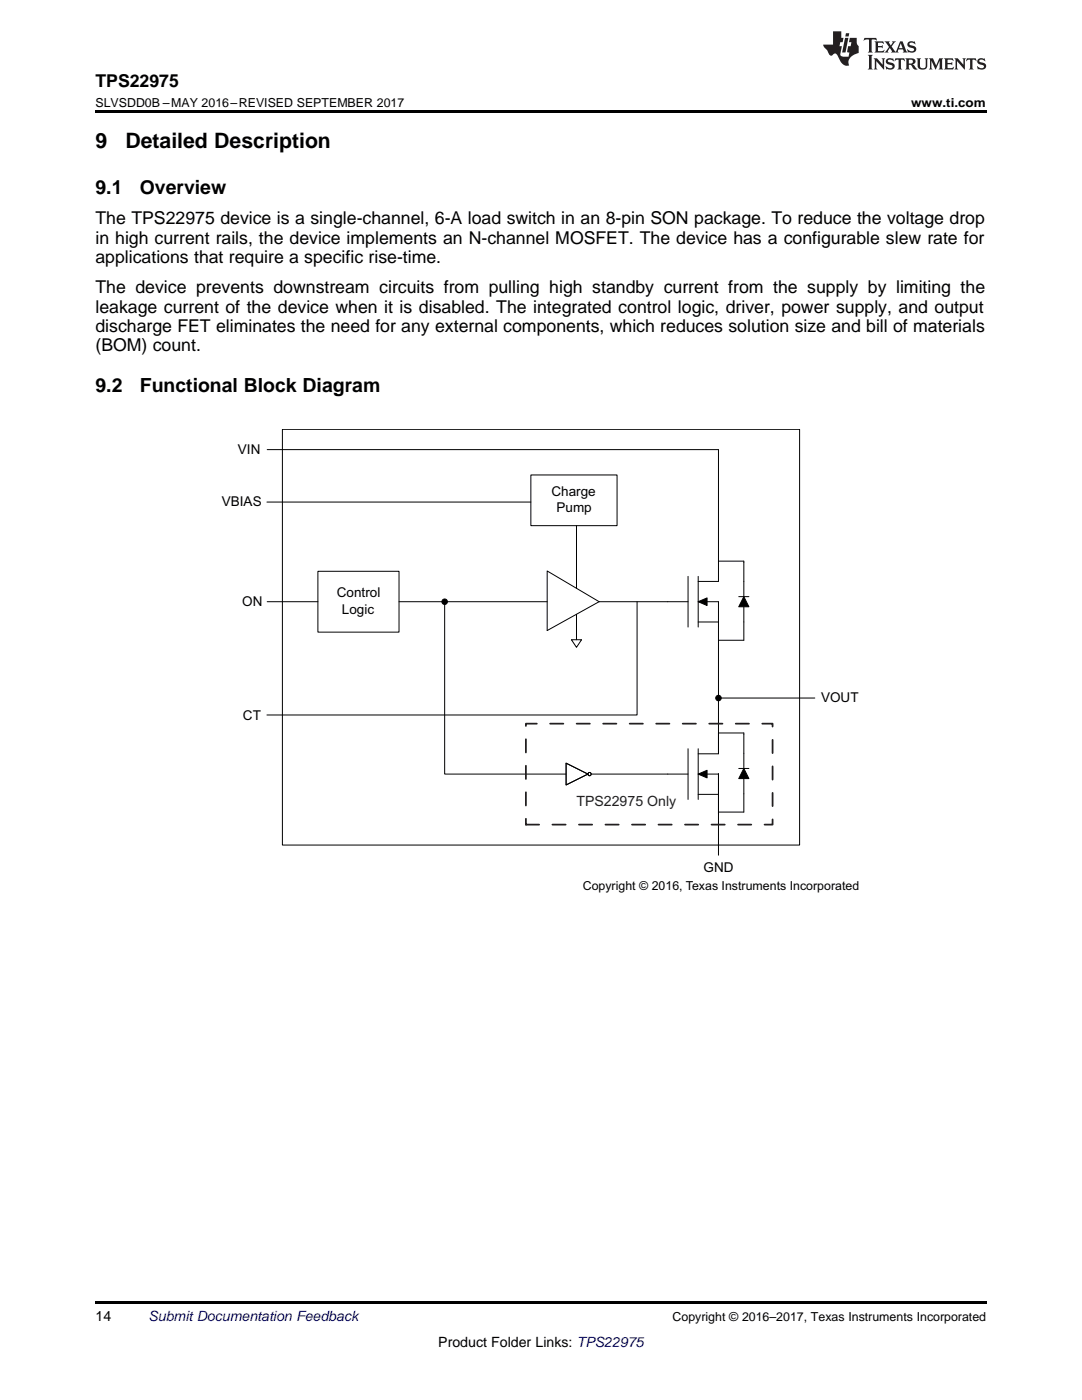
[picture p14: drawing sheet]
<svg xmlns="http://www.w3.org/2000/svg" width="216mm" height="279mm" viewBox="0 0 216 279" stroke-linecap="round" stroke-linejoin="round" font-family="sans-serif">
<defs><g id="words">
<g font-size="4.2">
<text x="19" y="29.6">9</text>
<text x="25" y="29.6">Detailed Description</text>
</g>
<g font-size="3.9">
<text x="19" y="38.8">9.1</text>
<text x="27.9" y="38.8">Overview</text>
<text x="19" y="78.2">9.2</text>
<text x="27.9" y="78.2">Functional Block Diagram</text>
</g>
<g font-size="3.5">
<text x="19" y="17.3">TPS22975</text>
<text x="19" y="44.8">The TPS22975 device is a single-channel, 6-A load switch in an 8-pin SON package. To reduce the voltage drop</text>
<text x="19" y="48.6">in high current rails, the device implements an N-channel MOSFET. The device has a configurable slew rate for</text>
<text x="19" y="52.5">applications that require a specific rise-time.</text>
<text x="19" y="58.5">The device prevents downstream circuits from pulling high standby current from the supply by limiting the</text>
<text x="19" y="62.4">leakage current of the device when it is disabled. The integrated control logic, driver, power supply, and output</text>
<text x="19" y="66.3">discharge FET eliminates the need for any external components, which reduces solution size and bill of materials</text>
<text x="19" y="70.1">(BOM) count.</text>
</g>
<text font-size="2.8" fill="#231f20" x="115" y="160.8">TPS22975 Only</text>
<g font-size="2.8">
<text x="19" y="263.6">14</text>
<text x="87.5" y="268.9">Product Folder Links: TPS22975</text>
</g>
<text font-size="2.8" fill="#0000c8" x="29.6" y="263.6">Submit Documentation Feedback</text>
<g font-size="2.7">
<text x="47.5" y="90.6">VIN</text>
<text x="44.3" y="101">VBIAS</text>
<text x="110" y="99">Charge</text>
<text x="111" y="102.2">Pump</text>
<text x="67.2" y="119.2">Control</text>
<text x="48.3" y="120.9">ON</text>
<text x="68.2" y="122.4">Logic</text>
<text x="48.5" y="143.7">CT</text>
<text x="163.8" y="140.2">VOUT</text>
<text x="140.4" y="174">GND</text>
</g>
<g font-size="2.5">
<text x="19" y="21.4">SLVSDD0B –MAY 2016–REVISED SEPTEMBER 2017</text>
<text x="181.8" y="21.4">www.ti.com</text>
<text x="116.3" y="177.5">Copyright © 2016, Texas Instruments Incorporated</text>
<text x="134.2" y="263.6">Copyright © 2016–2017, Texas Instruments Incorporated</text>
</g>
</g></defs>
<path d="M19 259.7h177.8v.5h-177.8z" fill="#000"/>
<path d="M56.3 85.7h103.3v83h-103.3z" fill-rule="evenodd" fill="#fff"/>
<path d="M56.3 85.7h103.3v83h-103.3zM137.3 115v10.1M139.3 115v10.1M143.4 112v4h-4.1M147.4 119.1h2M148.4 119.1l1 2h-2zM148.4 116v3.1M133.2 120.1h4.1M139.3 120.1l1.8-.8v1.5zM139.3 120.1h4.1M139.3 124.1h4.1v4.1M148.4 121.1v3" fill="none" stroke="#000" stroke-width=".2"/>
<path d="M139.3 120.1l1.8-.8v1.5zM148.4 119.1l1 2h-2z" fill="#000"/>
<path d="M105.9 94.8h17.2v10.1h-17.2z" fill-rule="evenodd" fill="#fff"/>
<path d="M105.9 94.8h17.2v10.1h-17.2z" fill="none" stroke="#000" stroke-width=".2"/>
<path d="M63.4 114h16.2v12.2h-16.2z" fill-rule="evenodd" fill="#fff"/>
<g fill="none" stroke="#000" stroke-width=".2">
<path d="M53.3 89.7h90.1v22.3h5v4M63.4 114h16.2v12.2h-16.2zM109.2 114l10.4 6.1-10.4 5.7zM115 104.9v12.5M53.3 120.1h10.1M79.6 120.1h29.6M88.7 120.1v34.4h48.6M114 127.7h2l-1 1.5zM115 122.6v5.1M119.6 120.1h13.6M143.4 120.1v4M143.4 128.2v22.2h-4.1"/>
<path d="M143.4 139.3h19.2M148.4 124.1v3.7h-5M137.3 149.4v10.1M139.3 154.5l1.8-.8v1.5zM139.3 154.5h4.1v16.2M139.3 149.4v10.1M139.3 158.5h4.1"/>
<circle cx="88.7" cy="120.1" r=".55"/>
<circle cx="143.4" cy="139.3" r=".55"/>
</g>
<g fill="#000">
<path d="M139.3 154.5l1.8-.8v1.5z"/>
<circle cx="88.7" cy="120.1" r=".55"/>
<circle cx="143.4" cy="139.3" r=".55"/>
</g>
<path d="M117.3 154.5a.35 .35 0 0 0 .7 0 .35 .35 0 0 0-.7 0zM113 152.3l4.3 2.2-4.3 2.2z" fill-rule="evenodd" fill="#fff"/>
<g fill="none" stroke="#000" stroke-width=".2">
<path d="M53.3 100.2h52.6M127.1 120.1v22.6h-73.8M113 152.3l4.3 2.2-4.3 2.2zM143.4 150.3v-4h5v7.1M143.4 154.4v8.1M147.4 153.4h2M148.4 153.4l1 2h-2zM148.4 155.4v6.7h-5"/>
<circle cx="117.6" cy="154.5" r=".33"/>
</g>
<path d="M104.9 144.4h49.3v20.2h-49.3z" fill="none" stroke="#231f20" stroke-width=".35" stroke-dasharray="2.6 2.6"/>
<path d="M148.4 153.4l1 2h-2z" fill="#000"/>
<path d="M19 22h177.8v.5h-177.8z" fill="#000"/>
<g fill="#231f20">
<path d="M172.5 7.6l-.1 .5 .4-.2h.6v.1v2.1l-.2 .4h.9l-.2-.4v-2.1l.1-.1h.5l.5 .2-.2-.5zM174.5 8.3l.2 .3v1.5l-.2 .4h1.8l.2-.6a1.04 1.04 0 0 1-1.3 .2v-.7h.6l.3 .2v-.6l-.3 .2h-.6v-.6l.8-.1 .4 .3-.2-.5zM176.5 8.3l.9 1.1-.9 1.1h.8l-.2-.2 .4-.7 .5 .7-.2 .2h1.5l-.2-.2 .2-.4h.9l.1 .4-.2 .2h1l-.3-.3-.7-1.9h-.5l-.9 2-.8-1 .9-1h-.8l.1 .3-.4 .5-.3-.6 .1-.2zM179.7 8.6l.4 1h-.7zM181.3 8.4a.63 .63 0 0 0-.2 .7 .63 .63 0 0 0 .6 .4l.6 .2 .1 .2a.75 .75 0 0 1-.7 .4 .75 .75 0 0 1-.6-.5l.1 .7 .1-.1a1.11 1.11 0 0 0 1.5-.6 1.13 1.13 0 0 0-1.2-.8l-.1-.4a1.04 1.04 0 0 1 1.2 .2l-.2-.5-.2 .1-.4-.2zM173.2 10.9l.2 .4v2.2l-.2 .4h1l-.3-.4v-2.2l.3-.4zM174.3 11.6l.3 .4v1.5l-.3 .4h.8l-.2-.4v-1.3l1.5 1.7v-1.9l.2-.4h-.7l.2 .4v.9l-1.1-1.3zM177 11.8a.62 .62 0 0 0-.2 .7 .62 .62 0 0 0 .6 .4l.6 .1 .1 .3a.76 .76 0 0 1-.7 .3 .76 .76 0 0 1-.7-.4l.2 .7 .1-.1a1.11 1.11 0 0 0 1.5-.6 1.13 1.13 0 0 0-1.2-.8l-.1-.4a1.04 1.04 0 0 1 1.2 .2l-.2-.6-.2 .1-.5-.1zM178.7 11.6l-.2 .6a.61 .61 0 0 1 .8-.3v1.6l-.2 .4h.9l-.2-.4v-1.6a.63 .63 0 0 1 .7 .3l-.1-.6zM180.6 11.6l.3 .4v1.5l-.3 .4h1l-.2-.2-.1-.8 .6 .2a.76 .76 0 0 0 1.2 .7l-1-1a.58 .58 0 0 0 .6-.5 .58 .58 0 0 0-.5-.6zM181.4 11.9h.1a.45 .45 0 0 1 .5 .1 .45 .45 0 0 1 .1 .5l-.8 .2zM182.9 11.6l.2 .2a2.17 2.17 0 0 0 .3 1.9 .99 .99 0 0 0 1.6-.6v-1.1l.2-.4h-.7l.2 .2a1.92 1.92 0 0 1-.2 1.8 .6 .6 0 0 1-.9-.5v-1.1l.2-.4zM185.4 11.6l.2 .4v1.5l-.2 .4h.7l-.2-.4v-1.4l.8 1.8 .8-1.8v1.4l-.2 .4h.9l-.2-.4v-1.5l.2-.4h-.8l-.6 1.5-.6-1.5zM188.4 11.6l.2 .4v1.5l-.2 .4h1.8l.1-.6a1.04 1.04 0 0 1-1.2 .1v-.6h.5l.4 .2v-.6l-.4 .2h-.5v-.7h.8l.3 .3-.1-.6zM190.5 11.6l.2 .4v1.5l-.2 .4h.7l-.2-.4v-1.3l1.5 1.7v-1.9l.2-.4h-.7l.2 .4v.9l-1.1-1.3zM192.9 11.6l-.1 .6a.61 .61 0 0 1 .7-.3l.1 1.6-.3 .4h1l-.3-.4 .1-1.6a.63 .63 0 0 1 .7 .3l-.1-.6zM195.2 11.8a.62 .62 0 0 0-.2 .7 .62 .62 0 0 0 .6 .4l.6 .1 .1 .3a.76 .76 0 0 1-.7 .3 .76 .76 0 0 1-.6-.4l.1 .7 .1-.1a1.11 1.11 0 0 0 1.6-.6 1.13 1.13 0 0 0-1.3-.8l-.1-.4a1.04 1.04 0 0 1 1.2 .2l-.1-.6-.2 .1-.5-.1z"/>
<path d="M166.2 6.3v2.6h-1.9v.4l.8 .9a.91 .91 0 0 0 1 .8 .56 .56 0 0 1 .5-.3 .56 .56 0 0 1 .5 .3l.4 .8a1.53 1.53 0 0 0 1.9 1.2 1.54 1.54 0 0 1 1-2.1l.9-.3v-1.4a1.52 1.52 0 0 1-.4-1.6h-1.3l-.2 .8h.5l-.2 .8h-.5l-.1 1v.2l.4 .1-.2 .8a1.93 1.93 0 0 1-1.6-.3l.3-1.8h-.5l.2-.8h.4l.2-.8h-.4v-1.3zM168.6 7.6l-.6 2.9h.7l.6-2.9zM168.8 6.6l-.1 .7h.6l.2-.7z"/>
</g>
<use href="#words"/>
</svg>
